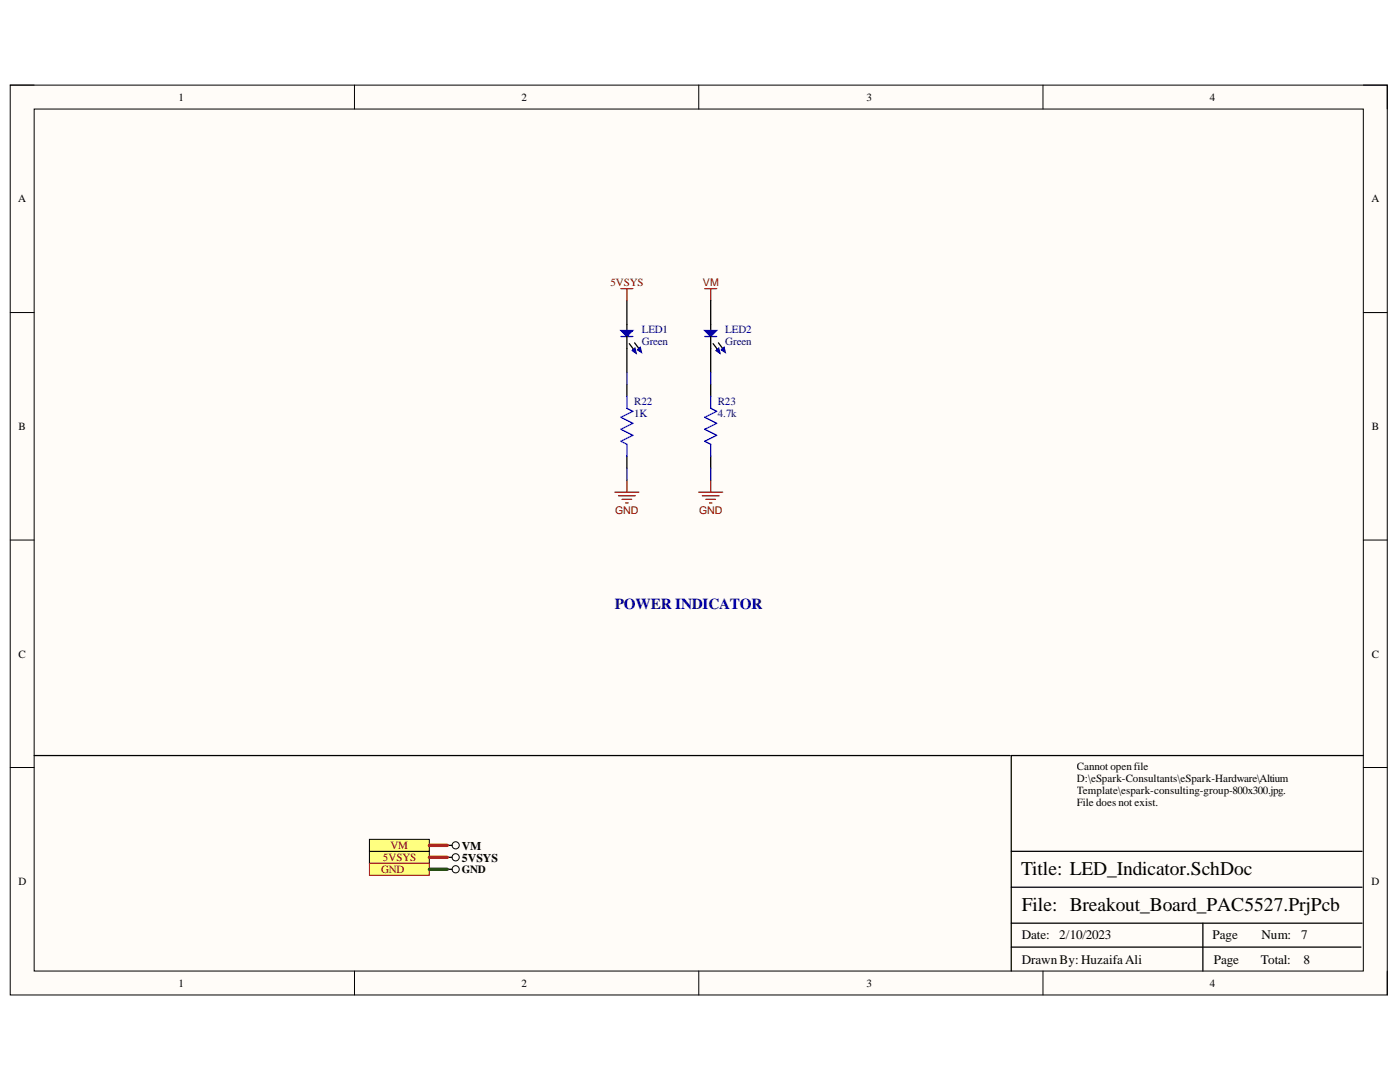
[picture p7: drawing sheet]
<svg xmlns="http://www.w3.org/2000/svg" width="279mm" height="216mm" viewBox="0 0 279 216" stroke-linecap="round" stroke-linejoin="round" font-family="sans-serif">
<defs><g id="words">
<g font-size="3.9">
<text x="203.8" y="174.5">Title: LED_Indicator.SchDoc</text>
<text x="203.9" y="181.7">File: Breakout_Board_PAC5527.PrjPcb</text>
</g>
<text font-size="3" fill="#000080" x="122.7" y="121.5">POWER INDICATOR</text>
<g font-size="2.6">
<text x="203.9" y="187.5">Date:</text>
<text x="211.4" y="187.5">2/10/2023</text>
<text x="242" y="187.5">Page</text>
<text x="251.8" y="187.5">Num:</text>
<text x="259.7" y="187.5">7</text>
<text x="203.9" y="192.3">Drawn By: HuzaifaAli</text>
<text x="242.2" y="192.3">Page</text>
<text x="251.6" y="192.3">Total:</text>
<text x="260.2" y="192.3">8</text>
</g>
<g font-size="2.4">
<text x="92.2" y="171.9">5VSYS</text>
<text x="92.2" y="169.5">VM</text>
</g>
<g font-size="2.2">
<text x="35.6" y="20.1">1</text>
<text x="104.1" y="20.1">2</text>
<text x="172.9" y="20.1">3</text>
<text x="241.5" y="20.1">4</text>
<text x="3.6" y="40.4">A</text>
<text x="273.7" y="40.4">A</text>
<text x="3.7" y="85.8">B</text>
<text x="273.8" y="85.8">B</text>
<text x="3.7" y="131.3">C</text>
<text x="273.8" y="131.3">C</text>
<text x="214.9" y="153.7">Cannot openfile</text>
<text x="214.9" y="156">D:\eSpark-Consultants\eSpark-Hardware\Altium</text>
<text x="214.9" y="158.5">Template\espark-consulting-group-800x300.jpg.</text>
<text x="214.9" y="160.8">File does not exist.</text>
<text x="3.7" y="176.6">D</text>
<text x="92.2" y="174.2">GND</text>
<text x="273.7" y="176.6">D</text>
<text x="35.6" y="196.9">1</text>
<text x="104.1" y="196.9">2</text>
<text x="172.9" y="196.9">3</text>
<text x="241.5" y="196.9">4</text>
</g>
<g font-size="2.2" fill="#800000">
<text x="121.8" y="57.1">5VSYS</text>
<text x="76.4" y="171.8">5VSYS</text>
<text x="78" y="169.5">VM</text>
<text x="76.1" y="174.2">GND</text>
</g>
<g font-size="2.2" fill="#000080">
<text x="128.1" y="66.5">LED1</text>
<text x="128.1" y="68.9">Green</text>
<text x="144.7" y="66.5">LED2</text>
<text x="144.7" y="68.9">Green</text>
<text x="126.6" y="80.8">R22</text>
<text x="126.6" y="83.2">1K</text>
<text x="143.2" y="80.8">R23</text>
<text x="143.2" y="83.2">4.7k</text>
</g>
<g font-size="2.1" fill="#800000">
<text x="140.3" y="57.1">VM</text>
<text x="122.8" y="102.5">GND</text>
<text x="139.5" y="102.5">GND</text>
</g>
</g></defs>
<path d="M2 17h274.9v181.5h-274.9z" fill-rule="evenodd" fill="#fffcf8"/>
<path d="M2 17h274.9v181.5h-274.9z" fill="none" stroke="#000" stroke-width=".2"/>
<path d="M6.8 21.8h265.3v172h-265.3z" fill-rule="evenodd" fill="#fffcf8"/>
<g fill="none" stroke="#000" stroke-width=".2">
<path d="M2 17h4.8M70.7 17v4.8M139.4 17v4.8M208.2 17v4.8M272.1 17h4.8v4.8M6.8 21.8h265.3v172h-265.3zM2 62.4h4.8M272.1 62.4h4.8M2 107.8h4.8M272.1 107.8h4.8M2 153.1h4.8M272.1 153.1h4.8"/>
<path d="M70.7 193.8v4.7M139.5 193.8v4.7M208.2 193.8v4.7M276.9 193.8v4.7"/>
</g>
<path d="M125.1 60v6M125.1 69.5v4.8M272.1 150.8h-70.3v43M201.8 177h70M201.8 169.9h70M201.8 189h69.8M201.8 184.2h70M240.1 184.2v9.6" fill="none" stroke="#000" stroke-width=".25"/>
<path d="M122.7 98.2h4.8M123.4 98.9h3.4M124.2 99.6h1.9M125.1 95.8v2.4M124.9 100.4h.5" fill="none" stroke="#800000" stroke-width=".25"/>
<path d="M123.9 66h2.4l-1.2 1.1z" fill="#0c0087"/>
<path d="M123.9 66h2.4l-1.2 1.1z" fill="none" stroke="#00f" stroke-width=".25"/>
<path d="M123.9 67.1h2.4" fill="none" stroke="#11037f" stroke-width=".25"/>
<path d="M125.1 67.1v2.4M126.7 68.4l.8 1.1" fill="none" stroke="#000" stroke-width=".25"/>
<path d="M127.2 69.8l.6-.5 .3 1.1-.9-.6 .3-.3z" fill-rule="evenodd" fill="#0c0087"/>
<path d="M127.2 69.8l.6-.5 .3 1.1-.9-.6 .3-.3z" fill="none" stroke="#0c0087" stroke-width=".2"/>
<path d="M125.6 68.6l.8 1.1" fill="none" stroke="#000" stroke-width=".25"/>
<path d="M126.4 69.7l-.2 .3 .5-.6 .3 1.1-.8-.5z" fill-rule="evenodd" fill="#0c0087"/>
<path d="M126.4 69.7l-.2 .3 .5-.6 .3 1.1-.8-.5z" fill="none" stroke="#0c0087" stroke-width=".2"/>
<path d="M140.6 57.6h2.4M141.8 57.6v2.4M139.4 98.2h4.8M140.2 98.9h3.3M140.9 99.6h1.9M141.8 95.8v2.4M141.6 100.4h.5" fill="none" stroke="#800000" stroke-width=".25"/>
<path d="M141.8 60v6M141.8 69.5v4.8" fill="none" stroke="#000" stroke-width=".25"/>
<path d="M140.6 66h2.4l-1.2 1.1z" fill="#0c0087"/>
<path d="M140.6 66h2.4l-1.2 1.1z" fill="none" stroke="#00f" stroke-width=".25"/>
<path d="M140.6 67.1h2.4" fill="none" stroke="#11037f" stroke-width=".25"/>
<path d="M141.8 67.1v2.4M143.4 68.4l.8 1.1" fill="none" stroke="#000" stroke-width=".25"/>
<path d="M144.2 69.5l-.3 .3 .6-.5 .3 1.1-.9-.6z" fill-rule="evenodd" fill="#0c0087"/>
<path d="M144.2 69.5l-.3 .3 .6-.5 .3 1.1-.9-.6z" fill="none" stroke="#0c0087" stroke-width=".2"/>
<path d="M142.3 68.6l.9 1.1" fill="none" stroke="#000" stroke-width=".25"/>
<path d="M143.2 69.7l-.3 .3 .5-.6 .3 1.1-.8-.5z" fill-rule="evenodd" fill="#0c0087"/>
<path d="M143.2 69.7l-.3 .3 .5-.6 .3 1.1-.8-.5z" fill="none" stroke="#0c0087" stroke-width=".2"/>
<path d="M125.1 76.7v2.4M141.8 76.7v2.4M125.1 91v2.4M141.8 91v2.4" fill="none" stroke="#000" stroke-width=".25"/>
<path d="M125.1 79.1v2.4l1.2 .6-2.4 1.2 2.4 1.2-2.4 1.2 2.4 1.2-2.4 1.2 1.2 .5v2.4M141.8 79.1v2.4l1.2 .6-2.4 1.2 2.4 1.2-2.4 1.2 2.4 1.2-2.4 1.2 1.2 .5v2.4" fill="none" stroke="#00f" stroke-width=".25"/>
<path d="M123.9 57.6h2.4M125.1 57.6v2.4" fill="none" stroke="#800000" stroke-width=".25"/>
<path d="M73.7 169.9h12v2.4h-12z" fill-rule="evenodd" fill="#ffff80"/>
<g fill="none" stroke="#000" stroke-width=".2">
<path d="M73.7 169.9h12v2.4h-12z"/>
<circle cx="90.9" cy="171.1" r=".72"/>
</g>
<path d="M89.3 171.1h.9" fill="none" stroke="#000" stroke-width=".25"/>
<path d="M73.7 172.3h12v2.3h-12z" fill-rule="evenodd" fill="#ffff80"/>
<path d="M73.7 172.3h12v2.3h-12z" fill="none" stroke="#800000" stroke-width=".2"/>
<circle cx="90.9" cy="173.5" r=".72" fill="none" stroke="#000" stroke-width=".2"/>
<path d="M89.3 173.5h.9" fill="none" stroke="#000" stroke-width=".25"/>
<path d="M73.7 167.5h12v2.4h-12z" fill-rule="evenodd" fill="#ffff80"/>
<g fill="none" stroke="#000" stroke-width=".2">
<path d="M73.7 167.5h12v2.4h-12z"/>
<circle cx="90.9" cy="168.7" r=".72"/>
</g>
<path d="M6.8 150.8h194.8M89.3 168.7h.9" fill="none" stroke="#000" stroke-width=".25"/>
<path d="M125.1 74.3v2.4M141.8 74.3v2.4M125.1 93.4v2.4M141.8 93.4v2.4" fill="none" stroke="#000080" stroke-width=".25"/>
<path d="M85.7 171.1h3.6M85.7 168.7h3.6" fill="none" stroke="#c00" stroke-width=".68"/>
<path d="M85.7 173.5h3.6" fill="none" stroke="#274e13" stroke-width=".68"/>
<use href="#words"/>
</svg>
